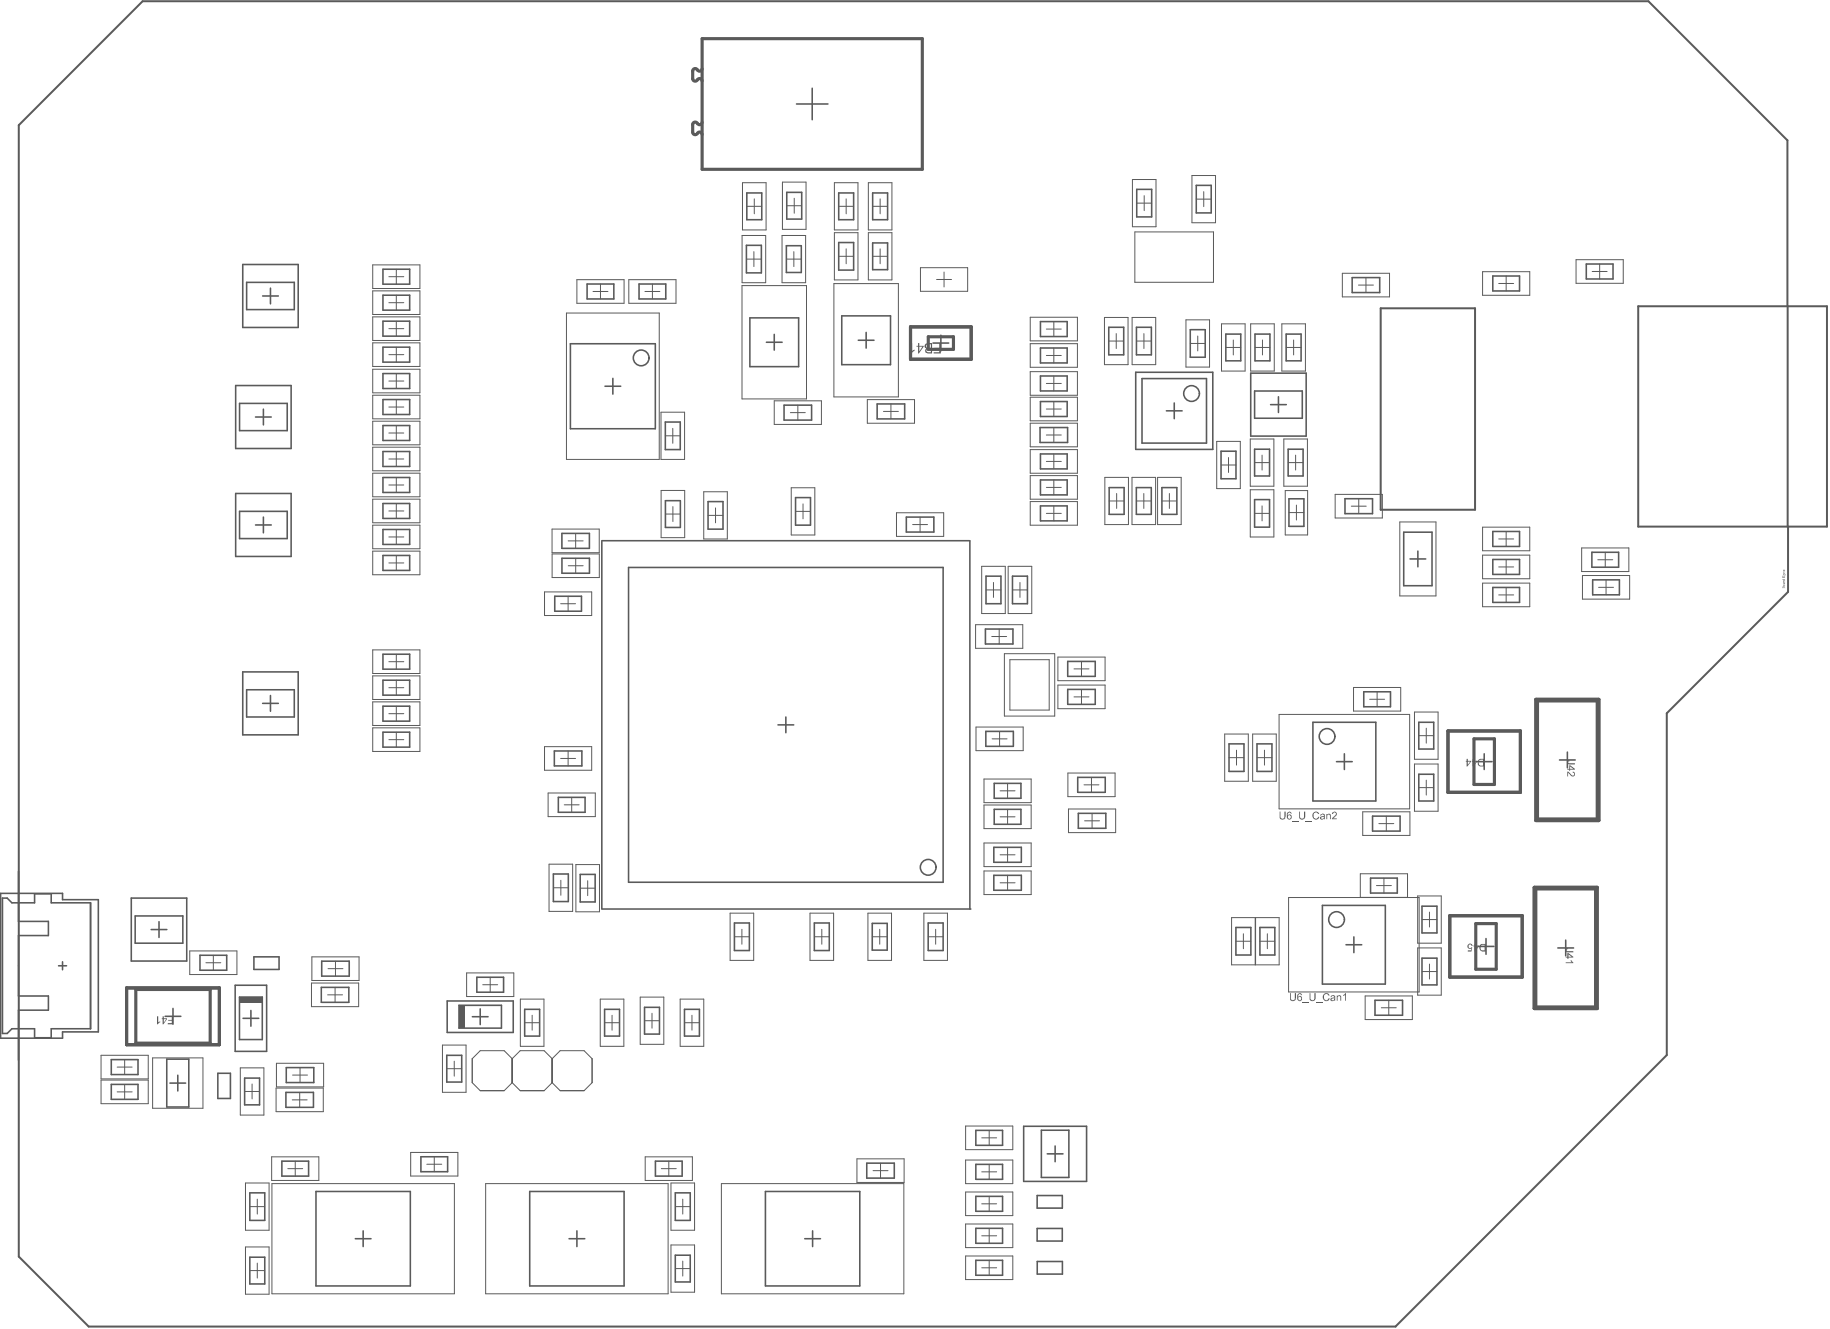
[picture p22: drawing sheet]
<svg xmlns="http://www.w3.org/2000/svg" width="387mm" height="281mm" viewBox="0 0 387 281" stroke-linecap="round" stroke-linejoin="round" font-family="sans-serif">
<g fill="none" stroke="#5a5a5a" stroke-width=".33">
<path d="M171.9 18.7v6.6M168.6 22h6.6M253.2 39.2h3.2v5.8h-3.2zM51.4 56h11.7v13.3h-11.7zM52.2 59.7h10.1v5.8h-10.1zM81.1 57h5.6v3.1h-5.6zM158 51.9h3.2v5.8h-3.2zM158.1 40.8h3.1v5.7h-3.1zM166.4 52h3.2v5.6h-3.2zM166.5 40.7h3.2v5.7h-3.2zM177.5 40.8h3.2v5.7h-3.2zM177.5 51.3h3.2v5.8h-3.2z"/>
<path d="M184.7 51.4h3.2v5.7h-3.2zM184.7 40.8h3.2v5.7h-3.2zM240.6 40.1h3.2v5.8h-3.2zM286.2 58.7h5.8v3.2h-5.8zM316 58.4h5.6v3.2h-5.6zM335.8 55.9h5.6v3.1h-5.6zM55.6 62.6h3.3M57.2 61v3.3M81.1 62.5h5.6v3.1h-5.6zM81.1 68h5.6v3.1h-5.6zM81.1 73.4h5.6v3.2h-5.6zM81.1 79h5.6v3.2h-5.6z"/>
<path d="M120.7 72.7h18v18h-18zM124.3 60.1h5.6v3.1h-5.6zM135.3 60.1h5.6v3.1h-5.6zM158.7 67.2h10.3v10.4h-10.3zM162.2 72.4h3.3M163.9 70.7v3.4M178.2 66.8h10.3v10.3h-10.3zM181.7 72h3.3M183.3 70.3v3.4M197.5 72.6h3.3M199.1 70.9v3.3M220.2 68h5.7v3.2h-5.7z"/>
<path d="M220.2 73.6h5.7v3.2h-5.7zM220.2 79.5h5.7v3.2h-5.7zM234.7 69.2h3.2v5.9h-3.2zM240.4 78.8h16.3v16.3h-16.3zM240.5 69.2h3.2v5.9h-3.2zM251.9 69.7h3.2v5.9h-3.2zM259.5 70.7h3.1v5.6h-3.1zM264.7 78.9h11.8v13.4h-11.8zM265.6 70.7h3.2v5.6h-3.2zM272.2 70.7h3.2v5.6h-3.2zM49.9 81.6h11.7v13.3h-11.7zM50.7 85.3h10.1v5.8h-10.1z"/>
<path d="M54.1 88.2h3.3M55.8 86.6v3.3M81.1 84.5h5.6v3.2h-5.6zM81.1 90h5.6v3.2h-5.6zM81.1 95.5h5.6v3.2h-5.6zM128.1 81.7h3.3M129.7 80v3.4M140.8 89.3h3.2v5.8h-3.2zM166 85.7h5.8v3.2h-5.8zM185.7 85.5h5.8v3.1h-5.8zM220.1 90.5h5.9v3.1h-5.9zM220.2 85h5.7v3.1h-5.7z"/>
<path d="M220.2 96h5.7v3.2h-5.7zM241.7 80.1h13.7v13.6h-13.7zM246.9 86.9h3.3M248.6 85.3v3.3M258.5 95.5h3.1v5.8h-3.1zM265.6 95h3.1v5.7h-3.1zM265.6 82.7h10v5.8h-10zM268.9 85.6h3.4M270.6 83.9v3.4M272.7 95h3.1v5.7h-3.1zM49.9 104.4h11.7v13.3h-11.7zM50.7 108.2h10.1v5.7h-10.1z"/>
<path d="M54.1 111.1h3.3M55.8 109.4v3.3M81.1 101h5.6v3.2h-5.6zM81.1 106.5h5.6v3.2h-5.6zM81.1 112h5.6v3.2h-5.6zM81.1 117.5h5.6v3.2h-5.6zM118.9 112.8h5.9v3.2h-5.9zM118.9 118.1h5.9v3.2h-5.9zM127.4 114.4h77.8M127.4 114.5v77.8M140.8 105.9h3.2v5.7h-3.2zM149.9 106.1h3.1v5.8h-3.1z"/>
<path d="M168.4 105.3h3.2v5.8h-3.2zM191.8 109.4h5.9v3.2h-5.9zM205.3 114.4v77.9M220.2 101.5h5.7v3.2h-5.7zM220.2 107h5.7v3.2h-5.7zM234.8 103.2h3.1v5.6h-3.1zM240.5 103.2h3.2v5.6h-3.2zM245.9 103.2h3.2v5.6h-3.2zM265.6 105.7h3.1v5.8h-3.1zM272.8 105.5h3.2v5.9h-3.2zM284.7 105.5h5.8v3.2h-5.8zM297.1 112.6h6v11.3h-6z"/>
<path d="M298.5 118.3h3.3M300.1 116.6v3.3M316 118.4h5.6v3.1h-5.6zM316 112.4h5.6v3.2h-5.6zM336.9 116.8h5.7v3.2h-5.7zM81.1 138.4h5.6v3.2h-5.6zM117.4 126.1h5.7v3.2h-5.7zM133 120.1h66.6v66.6h-66.6zM208.6 133.1h5.8v3.1h-5.8zM208.7 121.9h3.2v5.8h-3.2zM214.3 121.9h3.2v5.8h-3.2zM226 139.9h5.8v3.2h-5.8z"/>
<path d="M316 124.3h5.6v3.1h-5.6zM337.1 122.7h5.7v3.1h-5.7zM51.4 142.1h11.7v13.4h-11.7zM52.2 145.9h10.1v5.8h-10.1zM55.6 148.8h3.3M57.2 147.1v3.4M81.1 143.9h5.6v3.2h-5.6zM81.1 149.4h5.6v3.2h-5.6zM81.1 154.9h5.6v3.2h-5.6zM117.3 158.9h5.9v3.1h-5.9zM164.7 153.4h3.3M166.3 151.7v3.3"/>
<path d="M208.7 154.7h5.8v3.2h-5.8zM226 145.9h5.8v3.1h-5.8zM260.1 157.4h3.2v5.8h-3.2zM266.1 157.4h3.1v5.8h-3.1zM277.9 152.8h13.3v16.7h-13.3zM284.6 159.5v3.3M288.7 146.4h5.6v3.1h-5.6zM300.3 152.8h3.2v5.7h-3.2zM314.2 159.5v3.3M331.8 159.1v3.3M118.2 168.7h5.6v3.2h-5.6zM210.4 179.3h5.8v3.1h-5.8z"/>
<path d="M210.4 165.7h5.7v3.2h-5.7zM210.4 171.2h5.7v3.2h-5.7zM228.1 164.5h5.8v3.1h-5.8zM228.2 172.1h5.9v3.1h-5.9zM282.9 161.1h3.3M290.5 172.7h5.9v3.1h-5.9zM300.3 163.8h3.2v5.7h-3.2zM312.5 161.1h3.3M330.1 160.8h3.3M.1 189h13.1v1.3h7.6v28h-7.6v1.3h-13.1zM.5 190h1l1 1h4.8v-1.9h3.5v1.9h8.4v26.6h-8.4v1.9h-3.5v-1.9h-4.8l-1 1h-1zM27.8 190h11.7v13.3h-11.7z"/>
<path d="M28.6 193.8h10.1v5.7h-10.1zM32 196.7h3.3M33.7 195v3.3M117.1 184.9h3.2v5.8h-3.2zM122.8 185h3.2v5.8h-3.2zM127.4 192.3h78.1M155.5 195.3h3.1v5.8h-3.1zM172.4 195.3h3.1v5.8h-3.1zM184.6 195.4h3.2v5.6h-3.2zM196.5 195.3h3.1v5.8h-3.1zM210.4 185.2h5.8v3.1h-5.8zM261.6 196.2h3.2v5.8h-3.2z"/>
<path d="M266.7 196.2h3.1v5.8h-3.1zM279.9 191.5h13.3v16.7h-13.3zM284.9 199.9h3.3M286.6 198.2v3.3M290.1 185.8h5.7v3.1h-5.7zM301 191.7h3.2v5.7h-3.2zM314.5 198.6v3.3M331.4 198.9v3.3M12.4 204.3h1.7M13.2 203.5v1.7M35 215h3.3M36.6 213.3v3.4"/>
<path d="M42.3 202.1h5.7v3.2h-5.7zM49.8 208.4h6.6v14h-6.6zM50.7 210.9h4.8v9h-4.8zM51.4 215.4h3.4M53.1 213.8v3.3M68 208.9h5.8v3.2h-5.8zM68.1 203.3h5.8v3.2h-5.8zM94.7 211.8h13.9v6.6h-13.9zM97.2 212.7h8.9v4.8h-8.9zM100 215.1h3.3M100.9 206.7h5.7v3.2h-5.7zM101.6 213.4v3.4"/>
<path d="M111.1 213.5h3.1v5.7h-3.1zM128 213.5h3.1v5.7h-3.1zM136.4 213.1h3.2v5.7h-3.2zM144.9 213.5h3.1v5.7h-3.1zM291 211.6h5.9v3.2h-5.9zM301 202.7h3.2v5.7h-3.2zM312.9 200.2h3.3M329.7 200.5h3.4M23.6 224.2h5.6v3.1h-5.6zM23.6 229.4h5.6v3.2h-5.6zM35.3 224.1h4.7v10.1h-4.7zM36 229.1h3.3"/>
<path d="M37.6 227.5v3.3M51.8 228.1h3.1v5.6h-3.1zM60.5 231.1h5.8v3.2h-5.8zM60.6 225.9h5.8v3.1h-5.8zM94.6 223.3h3.1v5.6h-3.1zM206.6 239.1h5.6v3.2h-5.6zM216.7 238.3h13.3v11.6h-13.3zM220.4 239.1h5.8v10h-5.8zM52.9 252.4h3.1v5.8h-3.1zM59.7 245.7h5.6v3.1h-5.6zM66.9 252.1h20v20h-20zM89.1 244.7h5.7v3.2h-5.7z"/>
<path d="M112.1 252.1h20v20h-20zM138.7 245.7h5.7v3.1h-5.7zM142.9 252.4h3.2v5.8h-3.2zM162 252.1h20v20h-20zM183.5 246.1h5.8v3.1h-5.8zM206.6 259.9h5.6v3.1h-5.6zM206.6 246.3h5.6v3.2h-5.6zM206.6 253.1h5.6v3.2h-5.6zM221.7 244.1h3.3M223.3 242.4v3.4M52.9 266h3.1v5.6h-3.1zM75.2 262.1h3.3"/>
<path d="M76.9 260.4v3.3M120.4 262.1h3.4M122.1 260.4v3.3M142.9 265.6h3.2v5.6h-3.2zM170.3 262.1h3.4M172 260.4v3.3M206.6 266.6h5.6v3.2h-5.6z"/>
</g>
<g fill="none" stroke="#5a5a5a" stroke-width=".21">
<path d="M157.2 38.7h5v9.9h-5zM165.6 38.5h5v10h-5zM176.6 38.7h5v9.9h-5zM183.8 38.7h5v9.9h-5zM239.7 38h5v10h-5zM252.3 37.1h5v10h-5zM78.9 56h10v5h-10zM82.3 58.5h3.2M83.9 57v3.1M122.1 59.2h10v5h-10zM133.1 59.2h10v5h-10zM157.1 49.8h5v10h-5z"/>
<path d="M158 54.8h3.2M158.1 43.7h3.1M159.6 53.2v3.2M159.7 42.1v3.1M165.5 49.8h5v10h-5zM166.4 54.8h3.2M166.5 43.5h3.2M168 53.2v3.2M168.1 41.9v3.2M176.5 60h13.7v24h-13.7zM176.6 49.2h5v10h-5zM177.5 54.2h3.2"/>
<path d="M177.5 43.7h3.2M179.1 42.1v3.1M179.1 52.6v3.2M183.8 49.2h5v10h-5zM184.7 54.2h3.2M184.7 43.7h3.2M186.3 42.1v3.1M186.3 52.6v3.2M194.8 56.6h10v5h-10zM198.2 59.1h3.2M199.8 57.5v3.2M240.2 49.1h16.7v10.6h-16.7z"/>
<path d="M240.6 43h3.2M242.2 41.4v3.2M253.2 42.1h3.2M254.8 40.5v3.2M284.1 57.8h10v5h-10zM289.1 58.7v3.2M313.8 57.5h10v5h-10zM317.2 60h3.2M318.8 58.4v3.2M333.6 54.9h10v5h-10zM337 57.4h3.2M338.6 55.9v3.1"/>
<path d="M78.9 61.5h10v5h-10zM78.9 67h10v5h-10zM78.9 72.5h10v5h-10zM78.9 78.1h10v5h-10zM82.3 75h3.2M82.3 64h3.2M82.3 69.5h3.2M83.9 62.5v3.1M83.9 68v3.1M83.9 73.4v3.2M83.9 79v3.2M119.9 66.2h19.6v31h-19.6z"/>
<path d="M125.5 61.7h3.2M127.1 60.1v3.1M136.5 61.7h3.2M138.1 60.1v3.1M157.1 60.4h13.6v24h-13.6zM218.1 78.6h10v5h-10zM218.1 67.1h10v5h-10zM218.1 72.7h10v5h-10zM221.5 75.2h3.1M221.5 69.6h3.1M223.1 68v3.2M223.1 73.6v3.2"/>
<path d="M223.1 79.5v3.2M233.8 67.2h5v9.9h-5zM234.7 72.2h3.2M236.3 70.6v3.1M239.6 67.2h5v9.9h-5zM240.5 72.2h3.2M242.1 70.6v3.1M251 67.7h5v10h-5zM251.9 72.7h3.2M253.5 71.1v3.1M258.6 68.5h4.9v10h-4.9zM259.5 73.5h3.1"/>
<path d="M261 71.9v3.2M264.7 68.5h5v10h-5zM265.6 73.5h3.2M267.2 71.9v3.2M271.3 68.5h5v10h-5zM272.2 73.5h3.2M273.8 71.9v3.2M287.5 60.3h3.2M78.9 83.6h10v5h-10zM78.9 89.1h10v5h-10zM78.9 94.6h10v5h-10zM82.3 86.1h3.2"/>
<path d="M82.3 91.6h3.2M82.3 97.1h3.2M82.3 80.6h3.2M83.9 84.5v3.2M83.9 90v3.2M83.9 95.5v3.2M139.9 87.2h5v10h-5zM140.8 92.2h3.2M142.4 90.6v3.2M163.9 84.8h10v5h-10zM167.3 87.3h3.2M168.9 85.7v3.2"/>
<path d="M183.6 84.5h10v5h-10zM187 87h3.2M188.6 85.5v3.1M218.1 95.1h10v5h-10zM218.1 84h10v5h-10zM218.1 89.5h10v5h-10zM221.5 86.5h3.1M221.5 81.1h3.1M221.5 92h3.1M221.5 97.6h3.1M223.1 85v3.1M223.1 90.5v3.1"/>
<path d="M223.1 96v3.2M257.5 93.4h5v10h-5zM258.5 98.4h3.1M260 96.8v3.2M264.6 92.9h5v10h-5zM265.6 97.9h3.1M267.1 96.3v3.1M271.7 92.9h5v10h-5zM272.7 97.9h3.1M274.2 96.3v3.1M78.9 100.1h10v5h-10zM78.9 105.6h10v5h-10z"/>
<path d="M78.9 111.1h10v5h-10zM78.9 116.6h10v5h-10zM82.3 119.1h3.2M82.3 108.1h3.2M82.3 102.6h3.2M82.3 113.6h3.2M83.9 101v3.2M83.9 106.5v3.2M83.9 112v3.2M83.9 117.5v3.2M116.9 111.9h9.9v5h-9.9zM116.9 117.2h10v5h-10z"/>
<path d="M120.3 114.4h3.1M120.3 119.7h3.1M121.8 112.8v3.2M121.9 118.1v3.2M139.9 103.8h5v9.9h-5zM140.8 108.8h3.2M142.4 107.2v3.1M149 104h5v10h-5zM149.9 109h3.1M151.5 107.5v3.1M167.5 103.2h5v10h-5zM168.4 108.2h3.2"/>
<path d="M170 106.6v3.2M189.8 108.5h9.9v5h-9.9zM193.2 111h3.1M194.8 109.4v3.2M207.8 119.8h5v10h-5zM213.4 119.8h5v10h-5zM218.1 100.6h10v5h-10zM218.1 106.1h10v5h-10zM221.5 103.1h3.1M221.5 108.6h3.1M223.1 101.5v3.2M223.1 107v3.2"/>
<path d="M233.9 101h5v10h-5zM234.8 106h3.1M236.4 104.4v3.2M239.6 101h5v10h-5zM240.5 106h3.2M242.1 104.4v3.2M245 101h5v10h-5zM245.9 106h3.2M247.5 104.4v3.2M264.6 103.6h5v10h-5zM265.6 108.6h3.1M267.1 107v3.2"/>
<path d="M272 103.8h4.8v9.4h-4.8zM272.8 108.4h3.2M274.4 106.9v3.1M282.6 104.6h10v5h-10zM286 107.1h3.2M287.6 105.5v3.2M296.3 110.4h7.6v15.7h-7.6zM313.8 117.4h10v5h-10zM313.8 111.5h10v5h-10zM317.2 114h3.2M317.2 119.9h3.2M318.8 112.4v3.2"/>
<path d="M318.8 118.4v3.1M334.8 115.9h10v5h-10zM338.2 118.4h3.2M339.8 116.8v3.2M78.9 137.5h10v5h-10zM82.3 140h3.2M83.9 138.4v3.2M115.3 125.2h9.9v5h-9.9zM118.7 127.7h3.1M120.3 126.1v3.2M206.5 132.2h10v5h-10zM208.7 124.8h3.2"/>
<path d="M209.9 134.7h3.2M210.3 123.2v3.2M211.5 133.1v3.1M212.6 138.3h10.6v13.2h-10.6zM213.8 139.6h8.3v10.6h-8.3zM214.3 124.8h3.2M215.9 123.2v3.2M223.9 139h10v5h-10zM228.9 139.9v3.2M313.8 123.4h10v5h-10zM317.2 125.9h3.2M318.8 124.3v3.1"/>
<path d="M335 121.8h9.9v5h-9.9zM338.4 124.3h3.1M339.9 122.7v3.1M78.9 143h10v5h-10zM78.9 148.5h10v5h-10zM78.9 154h10v5h-10zM82.3 145.5h3.2M82.3 151h3.2M82.3 156.5h3.2M83.9 143.9v3.2M83.9 149.4v3.2M83.9 154.9v3.2"/>
<path d="M115.3 158h9.9v5h-9.9zM120.3 158.9v3.1M206.6 153.8h10v5h-10zM210 156.3h3.2M211.6 154.7v3.2M223.9 144.9h10v5h-10zM227.3 141.5h3.2M227.3 147.4h3.2M228.9 145.9v3.1M259.2 155.3h5v10h-5zM261.7 158.7v3.2M265.1 155.3h5v10h-5z"/>
<path d="M267.6 158.7v3.2M270.7 151.1h27.7v20h-27.7zM286.5 145.4h10v5h-10zM289.9 147.9h3.2M291.5 146.4v3.1M299.4 150.6h5v10h-5zM300.3 155.6h3.2M301.9 154.1v3.1M116 167.8h10v5h-10zM118.7 160.5h3.1M119.4 170.3h3.2M121 168.7v3.2"/>
<path d="M208.3 164.8h10v5h-10zM208.3 170.3h10v5h-10zM208.3 178.3h10v5h-10zM211.7 172.8h3.2M211.7 167.3h3.2M213.3 165.7v3.2M213.3 171.2v3.2M213.3 179.3v3.1M226 163.5h10v5h-10zM226.2 171.2h9.9v5h-9.9zM229.4 166h3.2M229.6 173.7h3.1"/>
<path d="M231 164.5v3.1M231.2 172.1v3.1M260.1 160.3h3.2M266.1 160.3h3.1M288.4 171.7h10v5h-10zM291.9 174.2h3.1M293.4 172.7v3.1M299.4 161.6h5v10h-5zM300.3 166.6h3.2M301.9 165.1v3.1M116.2 182.8h5v10h-5zM117.1 187.8h3.2"/>
<path d="M118.7 186.2v3.2M121.9 182.9h5v10h-5zM122.8 187.9h3.2M124.4 186.3v3.2M154.5 193.2h5v10h-5zM155.5 198.2h3.1M157 196.6v3.2M171.5 193.2h4.9v10h-4.9zM172.4 198.2h3.1M173.9 196.6v3.2M183.7 193.2h5v10h-5zM184.6 198.2h3.2"/>
<path d="M186.2 196.6v3.2M195.6 193.2h4.9v10h-4.9zM196.5 198.2h3.1M198 196.6v3.2M208.3 184.3h10v5h-10zM211.7 180.8h3.2M211.7 186.8h3.2M213.3 185.2v3.1M260.7 194.1h5v10h-5zM261.6 199.1h3.2M263.2 197.5v3.2M265.8 194.1h5v10h-5z"/>
<path d="M266.7 199.1h3.1M268.3 197.5v3.2M272.8 189.9h27.6v20h-27.6zM287.9 189.9v-5h10v5M291.3 187.4h3.2M292.9 185.8v3.1M300.1 189.5h5v10h-5zM301 194.5h3.2M302.6 193v3.1M40.2 201.2h10v5h-10zM43.6 203.7h3.1M45.2 202.1v3.2"/>
<path d="M65.9 208h10v5h-10zM66 202.4h10v5h-10zM69.3 210.5h3.2M69.4 204.9h3.2M70.9 208.9v3.2M71 203.3v3.2M98.8 205.8h10v5h-10zM102.2 208.3h3.1M103.8 206.7v3.2M110.1 211.4h5v10h-5zM111.1 216.4h3.1M112.6 214.8v3.1"/>
<path d="M127.1 211.4h4.9v10h-4.9zM128 216.4h3.1M129.6 214.8v3.1M135.5 210.9h5v10h-5zM136.4 215.9h3.2M138 214.4v3.1M144 211.4h5v10h-5zM144.9 216.4h3.1M146.5 214.8v3.1M289 210.7h9.9v5h-9.9zM292.4 213.2h3.1M294 211.6v3.2"/>
<path d="M300.1 200.5h5v10h-5zM301 205.5h3.2M302.6 204v3.1M21.4 223.3h10v5h-10zM21.4 228.5h10v5h-10zM24.8 225.8h3.2M24.8 231h3.2M26.4 224.2v3.1M26.4 229.4v3.2M32.3 223.8h10.7v10.7h-10.7zM50.9 225.9h5v10h-5zM51.8 230.9h3.1"/>
<path d="M53.4 229.3v3.2M58.4 230.2h10v5h-10zM58.5 224.9h10v5h-10zM61.9 232.7h3.1M61.9 227.4h3.2M63.4 231.1v3.2M63.5 225.9v3.1M93.7 221.1h4.9v10h-4.9zM94.6 226.1h3.1M96.1 224.5v3.2M108.4 224l-1.7-1.7h-5.1l-1.6 1.7v5.1l1.6 1.6h5.1l1.7-1.6M108.4 229.1l1.7 1.6h5.1l1.7-1.6"/>
<path d="M108.4 224l1.7-1.7h5.1l1.7 1.7M108.4 224v5.1M116.9 224l1.7-1.7h5l1.7 1.7v5.1l-1.7 1.6h-5l-1.7-1.6M116.9 224v5.1M204.4 238.2h10v5h-10zM209.4 239.1v3.2M52 250.3h5v10h-5zM52.9 255.3h3.1M54.5 253.7v3.2M57.5 244.7h10v5h-10zM57.6 250.4h38.6v23.3h-38.6zM60.9 247.2h3.2"/>
<path d="M62.5 245.7v3.1M86.9 243.8h10v5h-10zM90.3 246.3h3.2M91.9 244.7v3.2M102.8 250.4h38.6v23.3h-38.6zM136.6 244.7h10v5h-10zM140 247.2h3.1M141.6 245.7v3.1M142 250.3h5v10h-5zM142.9 255.3h3.2M144.5 253.7v3.2M152.7 250.4h38.6v23.3h-38.6z"/>
<path d="M181.4 245.2h10v5h-10zM184.8 247.7h3.2M186.4 246.1v3.1M204.4 245.4h10v5h-10zM204.4 259h10v4.9h-10zM204.4 252.2h10v5h-10zM207.8 247.9h3.2M207.8 240.7h3.2M207.8 254.7h3.2M209.4 246.3v3.2M209.4 253.1v3.2M209.4 259.9v3.1"/>
<path d="M52 263.8h5v10h-5zM52.9 268.8h3.1M54.5 267.2v3.2M142 263.4h5v10h-5zM142.9 268.4h3.2M144.5 266.8v3.2M204.4 265.7h10v5h-10zM207.8 261.4h3.2M207.8 268.2h3.2M209.4 266.6v3.2"/>
</g>
<path d="M148.6 14.5a.57 .57 0 0 1-.5 .6 .57 .57 0 0 1-.6-.5 .53 .53 0 0 0-.6 0 .53 .53 0 0 0-.3 .4v1.6a.6 .6 0 0 0 .6 .6 .6 .6 0 0 0 .6-.5 .53 .53 0 0 1 .8 .5M148.6 8.2h46.6v27.6h-46.6zM148.6 25.8a.57 .57 0 0 1-.5 .6 .57 .57 0 0 1-.6-.4 .53 .53 0 0 0-.6-.1 .53 .53 0 0 0-.3 .5v1.6a.6 .6 0 0 0 .6 .5 .6 .6 0 0 0 .6-.5 .53 .53 0 0 1 .8 .5" fill="none" stroke="#5a5a5a" stroke-width=".67"/>
<path d="M292.2 65.2h20v42.6h-20z" fill="none" stroke="#5a5a5a" stroke-width=".42"/>
<g fill="#5a5a5a">
<path d="M97.1 212.7h1.3v4.8h-1.3z" fill-rule="evenodd"/>
<path d="M50.7 210.9h4.8v1.2h-4.8z" fill-rule="evenodd"/>
</g>
<g fill="none" stroke="#5a5a5a" stroke-width=".33">
<path d="M53.7 202.4h5.4v2.7h-5.4zM46.1 227.1h2.7v5.3h-2.7zM219.5 259.9h5.4v2.7h-5.4zM219.5 252.9h5.4v2.7h-5.4zM219.6 266.9h5.3v2.6h-5.3z"/>
<circle cx="135.7" cy="75.7" r="1.66"/>
<circle cx="252.2" cy="83.3" r="1.66"/>
<circle cx="280.9" cy="155.8" r="1.66"/>
<circle cx="196.5" cy="183.5" r="1.66"/>
<circle cx="282.9" cy="194.5" r="1.66"/>
</g>
<path d="M192.7 69.2h12.9v6.8h-12.9zM306.5 154.6h15.3v13h-15.3zM325.1 148h13.3v25.6h-13.3zM306.9 193.7h15.3v13h-15.3zM324.7 187.7h13.4v25.7h-13.4zM26.8 209h19.6v12h-19.6z" fill="none" stroke="#5a5a5a" stroke-width=".67"/>
<g fill="#5a5a5a">
<path d="M198.8 72.6h.3v2.2h-1.5v-.3h1.2v-.7h-1v-.2h1z"/>
<path d="M192.8 72.6h.3v1.7l.5-.4v.4l-.5 .1-.1 .4h-.2z"/>
<path d="M331.5 200.6l.3-.1v.3a.23 .23 0 0 0-.2 .3 .23 .23 0 0 0 .3 .1h1.1v.3h-1.1a.5 .5 0 0 1-.5-.3 .5 .5 0 0 1 .1-.6z"/>
<path d="M331.4 203.6h1.3l-.3-.3 .3-.1 .3 .6h-1.6z"/>
<path d="M310.9 199.7h.6l.2 .4h-.3a.34 .34 0 0 0-.5-.2 .34 .34 0 0 0 0 .6h.7l-.2 .8h-.7v-.2h.7v-.5a.55 .55 0 0 1-.8-.1 .55 .55 0 0 1 .3-.8z"/>
<path d="M331.8 160.9l.4-.1v.2a.23 .23 0 0 0-.3 .3 .23 .23 0 0 0 .4 .2h1.1v.2h-1.2a.52 .52 0 0 1-.4-.8z"/>
<path d="M331.7 163.2l.5 .2a.97 .97 0 0 0 1 .6v-.1a.34 .34 0 0 0 0-.3 .34 .34 0 0 0-.4-.2 .29 .29 0 0 1 .4-.1 .29 .29 0 0 1 .2 .4 .55 .55 0 0 1-.6 .6 .55 .55 0 0 1-.5-.5l-.4-.3v.8h-.2z"/>
<path d="M36.4 215h.2v1.7h-1.1v-.2h.9v-.6h-.8v-.1h.8z"/>
<path d="M33.2 215h.3v1.3l.4-.2v.2l-.5 .4h-.2z"/>
<path d="M196.3 73.8l-.2 .2 .1 .4 .8 .1v-.7zM196 73v.4l.2 .2h.8v-.8h-.6zM195.9 72.7l1.4-.1v2.2h-.9a.55 .55 0 0 1-.5-.4 .55 .55 0 0 1 .2-.6 .54 .54 0 0 1-.4-.4 .54 .54 0 0 1 .2-.6z"/>
<path d="M194.6 73.3v1.1l.7-1.1zM194.3 72.6h.3v.6h.9l-1 1.6h-.2v-1.5h-.3v-.1h.3z"/>
<path d="M332 201.9v.5h.7zM331.7 201.6h.3l1 .8v.2h-1v.2h-.3v-.2h-.3v-.2h.3z"/>
<path d="M313.6 199.9a.73 .73 0 0 0 .1 1.2h.5v-1.2zM313.4 199.8l1.1-.1v1.6h-.6a.72 .72 0 0 1-.7-.3 .72 .72 0 0 1 0-.8z"/>
<path d="M312.3 200.2v.8l.5-.8zM312.1 199.7h.2v.3h.7l-.7 1.3h-.2v-1.1h-.2v-.2h.2z"/>
<path d="M313.1 160.8a.75 .75 0 0 0 .3 1.2h.5v-1.3zM313.1 160.6l1.1-.1v1.6h-.7a.82 .82 0 0 1-.7-.5 .82 .82 0 0 1 .3-.9z"/>
<path d="M312 161.1v.7l.5-.7zM311.7 160.5h.3v.5h.6l-.7 1.1h-.2v-1h-.2v-.1h.2z"/>
<path d="M310.7 161.1v.7l.5-.7zM310.4 160.5h.3v.5h.7l-.8 1.1h-.2v-1h-.1v-.1h.1z"/>
<path d="M332.3 162.1v.6h.7zM332.2 161.9l1.2 .8v.1h-1.1v.3h-.1v-.3h-.5v-.1h.5z"/>
<path d="M34.7 215.6v.8l.5-.8zM34.4 215h.3v.4h.6l-.7 1.3h-.2v-1.1h-.2v-.2h.2z"/>
</g>
<path d="M192.7 69.2h12.9v6.8h-12.9zM196.5 71.2h5.3v2.7h-5.3zM306.5 154.6h15.3v13h-15.3zM312 156.3h4.3v9.7h-4.3zM325.1 148h13.3v25.6h-13.3zM325.4 148.3h12.7v25h-12.7zM306.9 193.7h15.3v13h-15.3zM312.4 195.4h4.3v9.7h-4.3zM324.7 187.7h13.4v25.7h-13.4zM325.1 188.1h12.6v24.9h-12.6zM26.8 209h19.6v12h-19.6zM28.7 209.3h15.8v11.4h-15.8z" fill="none" stroke="#5a5a5a" stroke-width=".67"/>
<path d="M346.8 64.8h39.9v46.6h-39.9zM378.3 64.7v-35l-29.4-29.4h-318.7l-26.2 26.2v239.3l14.8 14.8h276.6l57.4-57.4v-72.3l25.7-25.7v-13.8M378.4 64.8v46.6" fill="none" stroke="#5a5a5a" stroke-width=".42"/>
<path d="M3.9 184.3v10.6h6.3v3h-6.3v12.8h6.3v3h-6.3v10.6" fill="none" stroke="#5a5a5a" stroke-width=".33"/>
<g fill="#5a5a5a">
<path d="M273.1 210.1h.1v1a.44 .44 0 0 0 .5 .5 .44 .44 0 0 0 .4-.6v-.9h.2v.9a.65 .65 0 0 1-.6 .8 .65 .65 0 0 1-.6-.8z"/>
<path d="M275.7 212.1h1.3v.1h-1.3z"/>
<path d="M277.2 210.1h.2v.9a.45 .45 0 0 0 .4 .6 .45 .45 0 0 0 .4-.6v-.9h.3v.9a.65 .65 0 0 1-.7 .8 .65 .65 0 0 1-.6-.8z"/>
<path d="M278.6 212.1h1.3v.1h-1.3z"/>
<path d="M280.2 210.3a.69 .69 0 0 1 1.2 .3h-.2a.53 .53 0 0 0-.7-.2 .53 .53 0 0 0-.3 .7 .51 .51 0 0 0 .5 .5 .51 .51 0 0 0 .6-.4h.1a.74 .74 0 0 1-.9 .6 .74 .74 0 0 1-.5-.9z"/>
<path d="M283 210.6h.1v.2a.4 .4 0 0 1 .5-.3 .4 .4 0 0 1 .3 .5v.7h-.2v-.8l-.2-.2-.3 .1-.1 .9h-.1z"/>
<path d="M284.7 210.1h.2v1.6h-.2v-1.2l-.4 .2z"/>
<path d="M270.9 171.7h.1v1a.44 .44 0 0 0 .5 .5 .44 .44 0 0 0 .4-.6v-.9h.2v.9a.65 .65 0 0 1-.6 .8 .65 .65 0 0 1-.6-.8z"/>
<path d="M273.5 173.7h1.3v.1h-1.3z"/>
<path d="M275 171.7h.2v.9a.45 .45 0 0 0 .4 .6 .45 .45 0 0 0 .4-.6v-.9h.3v.9a.65 .65 0 0 1-.7 .8 .65 .65 0 0 1-.6-.8z"/>
<path d="M276.4 173.7h1.3v.1h-1.3z"/>
<path d="M278.1 171.8a.83 .83 0 0 1 1.1 .4h-.2a.53 .53 0 0 0-.7-.2 .53 .53 0 0 0-.3 .7 .51 .51 0 0 0 .5 .5 .51 .51 0 0 0 .6-.4h.1a.74 .74 0 0 1-1 .5 .74 .74 0 0 1-.3-1.1z"/>
<path d="M280.8 172.2h.1v.2a.4 .4 0 0 1 .5-.3 .4 .4 0 0 1 .3 .5v.7h-.2v-.8l-.2-.2-.3 .1-.1 .9h-.1z"/>
<path d="M282.1 171.8a.54 .54 0 0 1 .8 .1 .54 .54 0 0 1-.3 .8l-.4 .4h.8v.2h-1.1l.2-.3a.85 .85 0 0 0 .6-1h-.1a.25 .25 0 0 0-.3-.1 .25 .25 0 0 0-.1 .3h-.3z"/>
<path d="M377.4 122.9l.4 .3h-.4z"/>
<path d="M377.2 121.8l.1 .3h.2v-.2l.1 .2h.1l.1-.3v.4h-.6z"/>
<path d="M274.7 210.3l.6-.2 .3 .3-.2 .1a.38 .38 0 0 0-.5-.1 .38 .38 0 0 0-.2 .5v.1a.5 .5 0 0 1 .7-.2 .5 .5 0 0 1 .2 .7 .5 .5 0 0 1-.7 .2 .93 .93 0 0 1-.2-1.2zM274.8 211a.36 .36 0 0 0 .1 .6 .36 .36 0 0 0 .5-.1 .36 .36 0 0 0-.1-.5z"/>
<path d="M281.9 211.3a.28 .28 0 0 0 .3 .3 .28 .28 0 0 0 .2-.4zM281.8 210.6h.6a.26 .26 0 0 1 .2 .1 .26 .26 0 0 1 0 .3l.1 .7-.3-.1a.47 .47 0 0 1-.5 .2 .47 .47 0 0 1-.3-.5l.2-.2 .6-.1-.1-.2a.24 .24 0 0 0-.3-.1 .24 .24 0 0 0-.1 .3h-.3z"/>
<path d="M272.5 171.9l.6-.2 .3 .3-.2 .1a.38 .38 0 0 0-.5-.1 .38 .38 0 0 0-.2 .5v.1a.5 .5 0 0 1 .7-.2 .5 .5 0 0 1 .2 .7 .5 .5 0 0 1-.7 .2 .93 .93 0 0 1-.2-1.2zM272.6 172.6a.36 .36 0 0 0 .1 .6 .36 .36 0 0 0 .5-.1 .36 .36 0 0 0-.1-.5z"/>
<path d="M279.7 172.9a.28 .28 0 0 0 .3 .3 .28 .28 0 0 0 .2-.4zM279.6 172.2h.6a.26 .26 0 0 1 .2 .1 .26 .26 0 0 1 0 .3l.1 .7-.3-.1a.47 .47 0 0 1-.5 .2 .47 .47 0 0 1-.3-.5l.2-.2 .6-.1-.1-.2a.24 .24 0 0 0-.3-.1 .24 .24 0 0 0-.1 .3h-.3z"/>
<path d="M377.3 124.2v.2h.2v-.2zM377.6 124.2v.2h.1v-.2zM377.3 124.1h.4l.1 .3h-.6z"/>
<path d="M377.5 123.7v.2h.2v-.2zM377.4 123.8a.21 .21 0 0 1 .4 0 .21 .21 0 0 1-.4 0z"/>
<path d="M377.6 123.3l.1 .2v-.2zM377.4 123.2h.4v.3l-.1 .1-.2-.3v.3z"/>
<path d="M377.2 122.6l.6 .1a.19 .19 0 0 1-.1 .2 .19 .19 0 0 1-.2-.2zM377.5 122.7v.1h.2v-.1z"/>
<path d="M377.5 121.6a.15 .15 0 0 0 .3 0 .15 .15 0 0 0-.3 0zM377.4 121.4h.4l.2 .2-.2 .1 .1-.1-.2-.1 .1 .1-.2 .2-.2-.1z"/>
<path d="M377.2 121l.6 .1a.23 .23 0 0 1-.2 .3 .23 .23 0 0 1-.2-.4zM377.5 121.1a.15 .15 0 0 0 .3 0 .15 .15 0 0 0-.3 0z"/>
<path d="M377.5 120.6l.1 .3zM377.4 120.6l.3-.1v.4v-.4a.22 .22 0 0 1 .1 .3 .22 .22 0 0 1-.2 .2l-.2-.1z"/>
</g>
</svg>
